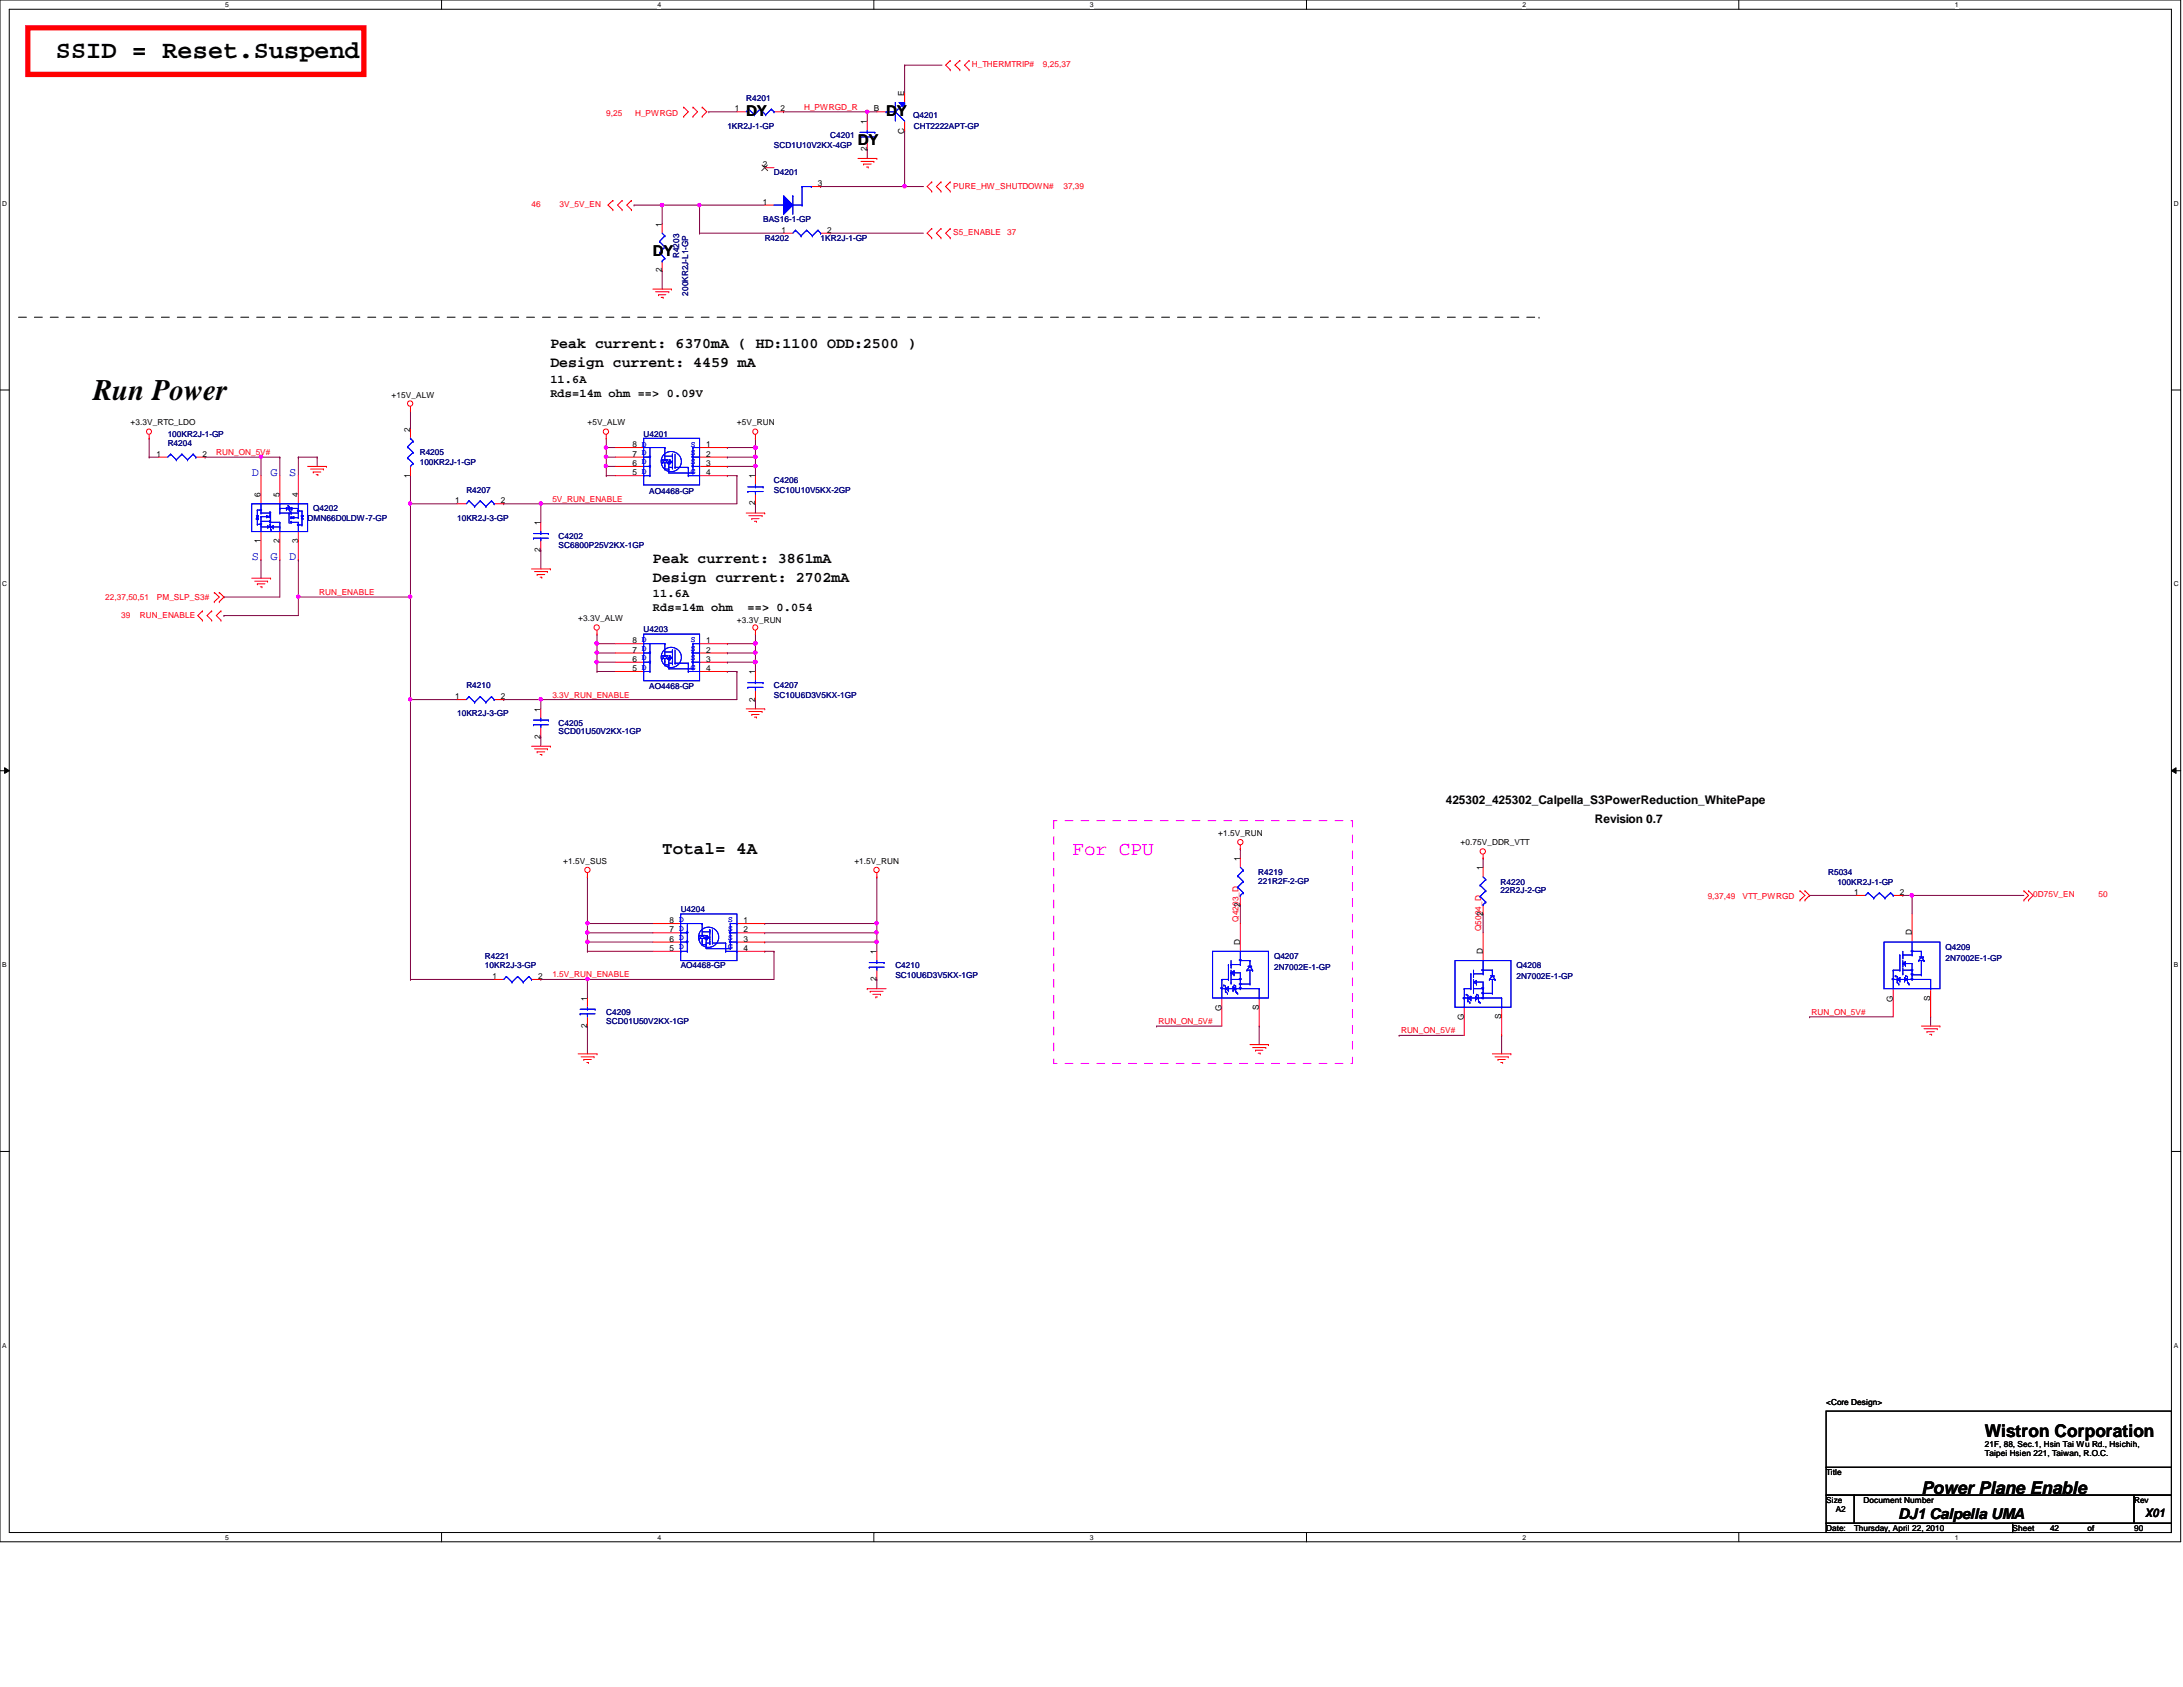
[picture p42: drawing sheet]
<svg xmlns="http://www.w3.org/2000/svg" width="279mm" height="216mm" viewBox="0 0 279 216" stroke-linecap="round" stroke-linejoin="round" font-family="sans-serif">
<defs><g id="words">
<text font-size="3.8" x="11.9" y="51.2">Run Power</text>
<text font-size="3.2" x="7.2" y="7.5">SSID = Reset.Suspend</text>
<text font-size="2.5" fill="#f0f" x="137.3" y="109.4">For CPU</text>
<g font-size="2.2">
<text x="84.8" y="109.3">Total= 4A</text>
<text x="254" y="183.9">Wistron Corporation</text>
<text x="245.9" y="191.3">Power Plane Enable</text>
</g>
<g font-size="1.9">
<text x="95.5" y="14.9">DY</text>
<text x="113.4" y="14.9">DY</text>
<text x="109.8" y="18.5">DY</text>
<text x="83.6" y="32.8">DY</text>
<text x="70.4" y="46.9">Design current: 4459 mA</text>
<text x="70.4" y="44.6">Peak current: 6370mA ( HD:1100 ODD:2500 )</text>
<text x="83.6" y="74.4">Design current: 2702mA</text>
<text x="83.6" y="72.1">Peak current: 3861mA</text>
<text x="243" y="194.4">DJ1 Calpella UMA</text>
</g>
<g font-size="1.5">
<text x="70.4" y="49">11.6A</text>
<text x="70.4" y="50.8">Rds=14m ohm ==&gt; 0.09V</text>
<text x="83.6" y="76.5">11.6A</text>
<text x="83.6" y="78.2">Rds=14m ohm</text>
<text x="95.7" y="78.2">==&gt; 0.054</text>
<text x="185" y="102.9">425302_425302_Calpella_S3PowerReduction_WhitePape</text>
<text x="204.1" y="105.3">Revision 0.7</text>
<text x="274.6" y="194.2">X01</text>
</g>
<g font-size="1.5" fill="#00f">
<text x="32.2" y="60.9">D</text>
<text x="34.6" y="60.9">G</text>
<text x="37" y="60.9">S</text>
<text x="32.2" y="71.7">S</text>
<text x="34.6" y="71.7">G</text>
<text x="37" y="71.7">D</text>
<text x="158.3" y="123">.</text>
<text x="158.3" y="125.4">.</text>
<text x="189.3" y="124.2">.</text>
<text x="241.9" y="125.4">.</text>
<text x="244.3" y="121.8">.</text>
<text x="244.3" y="124.2">.</text>
<text x="244.3" y="124.8">.</text>
<text x="244.3" y="125.4">.</text>
<text x="155.9" y="126.6">.</text>
<text x="158.3" y="126">.</text>
<text x="158.3" y="126.6">.</text>
<text x="186.9" y="127.8">.</text>
<text x="189.3" y="126.6">.</text>
<text x="189.3" y="127.2">.</text>
<text x="189.3" y="127.8">.</text>
</g>
<g font-size="1.1" fill="#f00">
<text x="124.4" y="8.6">H_THERMTRIP#</text>
<text x="133.5" y="8.6">9,25,37</text>
<text x="77.6" y="14.8">9,25</text>
<text x="81.3" y="14.8">H_PWRGD</text>
<text x="102.9" y="14.1">H_PWRGD_R</text>
<text x="68" y="26.5">46</text>
<text x="71.6" y="26.5">3V_5V_EN</text>
<text x="122" y="24.1">PURE_HW_SHUTDOWN#</text>
<text x="136.1" y="24.1">37,39</text>
<text x="122" y="30.1">S5_ENABLE</text>
<text x="128.9" y="30.1">37</text>
<text x="27.7" y="58.3">RUN_ON_5V#</text>
<text x="70.7" y="64.2">5V_RUN_ENABLE</text>
<text x="13.5" y="76.8">22,37,50,51</text>
<text x="20.1" y="76.8">PM_SLP_S3#</text>
<text x="40.9" y="76.2">RUN_ENABLE</text>
<text x="15.5" y="79">39</text>
<text x="17.9" y="79">RUN_ENABLE</text>
<text x="70.7" y="89.3">3.3V_RUN_ENABLE</text>
<text x="158.5" y="117.9" transform="rotate(-90 158.5 117.9)">Q4203_D</text>
<text x="189.6" y="119.1" transform="rotate(-90 189.6 119.1)">Q5004_D</text>
<text x="218.6" y="115.1">9,37,49</text>
<text x="223" y="115.1">VTT_PWRGD</text>
<text x="260.2" y="114.9">0D75V_EN</text>
<text x="268.6" y="114.9">50</text>
<text x="70.7" y="125.1">1.5V_RUN_ENABLE</text>
<text x="148.3" y="131.1">RUN_ON_5V#</text>
<text x="231.9" y="129.9">RUN_ON_5V#</text>
<text x="179.3" y="132.2">RUN_ON_5V#</text>
</g>
<g font-size="1.1" fill="#000080">
<text x="93.1" y="16.5">1KR2J-1-GP</text>
<text x="95.5" y="12.9">R4201</text>
<text x="106.3" y="17.7">C4201</text>
<text x="116.9" y="15.1">Q4201</text>
<text x="117" y="16.5">CHT2222APT-GP</text>
<text x="99.1" y="22.4">D4201</text>
<text x="99.1" y="18.9">SCD1U10V2KX-4GP</text>
<text x="97.7" y="28.4">BAS16-1-GP</text>
<text x="86.9" y="33.1" transform="rotate(-90 86.9 33.1)">R4203</text>
<text x="97.9" y="30.8">R4202</text>
<text x="105" y="30.8">1KR2J-1-GP</text>
<text x="88.1" y="37.8" transform="rotate(-90 88.1 37.8)">200KR2J-L1-GP</text>
<text x="21.5" y="57.1">R4204</text>
<text x="21.5" y="55.9">100KR2J-1-GP</text>
<text x="53.7" y="58.3">R4205</text>
<text x="53.7" y="59.5">100KR2J-1-GP</text>
<text x="82.4" y="55.9">U4201</text>
<text x="40.1" y="65.4">Q4202</text>
<text x="59.7" y="63">R4207</text>
<text x="83.1" y="63.2">AO4468-GP</text>
<text x="99.1" y="61.8">C4206</text>
<text x="99.1" y="63">SC10U10V5KX-2GP</text>
<text x="39.4" y="66.6">DMN66D0LDW-7-GP</text>
<text x="58.5" y="66.6">10KR2J-3-GP</text>
<text x="71.5" y="69">C4202</text>
<text x="71.5" y="70.1">SC6800P25V2KX-1GP</text>
<text x="82.4" y="80.9">U4203</text>
<text x="59.7" y="88.1">R4210</text>
<text x="83.1" y="88.2">AO4468-GP</text>
<text x="99.1" y="88.1">C4207</text>
<text x="99.1" y="89.3">SC10U6D3V5KX-1GP</text>
<text x="58.5" y="91.7">10KR2J-3-GP</text>
<text x="71.5" y="92.9">C4205</text>
<text x="71.5" y="94">SCD01U50V2KX-1GP</text>
<text x="161" y="112">R4219</text>
<text x="161" y="113.1">221R2F-2-GP</text>
<text x="192.1" y="113.2">R4220</text>
<text x="234" y="112">R5034</text>
<text x="235.2" y="113.2">100KR2J-1-GP</text>
<text x="87.1" y="116.8">U4204</text>
<text x="192.1" y="114.3">22R2J-2-GP</text>
<text x="62.1" y="122.7">R4221</text>
<text x="62.1" y="123.9">10KR2J-3-GP</text>
<text x="87.1" y="123.9">AO4468-GP</text>
<text x="114.6" y="123.9">C4210</text>
<text x="114.6" y="125.1">SC10U6D3V5KX-1GP</text>
<text x="163.1" y="122.7">Q4207</text>
<text x="163.1" y="124.2">2N7002E-1-GP</text>
<text x="194.1" y="123.9">Q4208</text>
<text x="194.1" y="125.3">2N7002E-1-GP</text>
<text x="249" y="121.5">Q4209</text>
<text x="249" y="123">2N7002E-1-GP</text>
<text x="77.6" y="129.9">C4209</text>
<text x="77.6" y="131.1">SCD01U50V2KX-1GP</text>
</g>
<g font-size="1.1">
<text x="94.1" y="14.3">1</text>
<text x="99.9" y="14.3">2</text>
<text x="111" y="15.9" transform="rotate(-90 111 15.9)">1</text>
<text x="111.8" y="14.3">B</text>
<text x="115.7" y="17.1" transform="rotate(-90 115.7 17.1)">C</text>
<text x="115.7" y="12.3" transform="rotate(-90 115.7 12.3)">E</text>
<text x="97.6" y="21.4">2</text>
<text x="104.7" y="23.8">3</text>
<text x="111" y="19.3" transform="rotate(-90 111 19.3)">2</text>
<text x="84.7" y="29" transform="rotate(-90 84.7 29)">1</text>
<text x="97.6" y="26.2">1</text>
<text x="100" y="29.8">1</text>
<text x="105.9" y="29.8">2</text>
<text x="84.7" y="34.8" transform="rotate(-90 84.7 34.8)">2</text>
<text x="50.1" y="50.9">+15V_ALW</text>
<text x="16.7" y="54.4">+3.3V_RTC_LDO</text>
<text x="20" y="58.5">1</text>
<text x="25.9" y="58.5">2</text>
<text x="52.5" y="55.2" transform="rotate(-90 52.5 55.2)">2</text>
<text x="75.2" y="54.4">+5V_ALW</text>
<text x="80.9" y="59.6">6 D</text>
<text x="80.9" y="58.5">7 D</text>
<text x="80.9" y="57.2">8 D</text>
<text x="90.4" y="57.2">1</text>
<text x="90.4" y="58.5">2</text>
<text x="90.4" y="59.6">3</text>
<text x="94.3" y="54.4">+5V_RUN</text>
<text x="33.4" y="63.6" transform="rotate(-90 33.4 63.6)">6</text>
<text x="35.8" y="63.6" transform="rotate(-90 35.8 63.6)">5</text>
<text x="38.1" y="63.6" transform="rotate(-90 38.1 63.6)">4</text>
<text x="52.5" y="61.1" transform="rotate(-90 52.5 61.1)">1</text>
<text x="58.3" y="64.4">1</text>
<text x="64.1" y="64.4">2</text>
<text x="80.9" y="60.8">5 D</text>
<text x="90.4" y="60.8">4</text>
<text x="96.6" y="64.7" transform="rotate(-90 96.6 64.7)">2</text>
<text x="96.6" y="61.2" transform="rotate(-90 96.6 61.2)">1</text>
<text x="33.4" y="69.5" transform="rotate(-90 33.4 69.5)">1</text>
<text x="35.8" y="69.5" transform="rotate(-90 35.8 69.5)">2</text>
<text x="38.1" y="69.5" transform="rotate(-90 38.1 69.5)">3</text>
<text x="69.2" y="70.7" transform="rotate(-90 69.2 70.7)">2</text>
<text x="69.2" y="67.2" transform="rotate(-90 69.2 67.2)">1</text>
<text x="74" y="79.5">+3.3V_ALW</text>
<text x="80.9" y="83.5">7 D</text>
<text x="80.9" y="82.3">8 D</text>
<text x="90.4" y="82.3">1</text>
<text x="90.4" y="83.5">2</text>
<text x="94.3" y="79.8">+3.3V_RUN</text>
<text x="58.3" y="89.5">1</text>
<text x="64.1" y="89.5">2</text>
<text x="80.9" y="85.9">5 D</text>
<text x="80.9" y="84.7">6 D</text>
<text x="90.4" y="84.7">3</text>
<text x="90.4" y="85.9">4</text>
<text x="96.6" y="89.8" transform="rotate(-90 96.6 89.8)">2</text>
<text x="96.6" y="86.3" transform="rotate(-90 96.6 86.3)">1</text>
<text x="69.2" y="94.5" transform="rotate(-90 69.2 94.5)">2</text>
<text x="69.2" y="91.1" transform="rotate(-90 69.2 91.1)">1</text>
<text x="155.9" y="107">+1.5V_RUN</text>
<text x="72.1" y="110.6">+1.5V_SUS</text>
<text x="109.3" y="110.6">+1.5V_RUN</text>
<text x="158.7" y="110.2" transform="rotate(-90 158.7 110.2)">1</text>
<text x="186.9" y="108.2">+0.75V_DDR_VTT</text>
<text x="189.8" y="111.4" transform="rotate(-90 189.8 111.4)">1</text>
<text x="85.7" y="119.3">7 D</text>
<text x="85.7" y="118.2">8 D</text>
<text x="95.2" y="118.2">1</text>
<text x="95.2" y="119.3">2</text>
<text x="158.7" y="116" transform="rotate(-90 158.7 116)">2</text>
<text x="189.8" y="117.2" transform="rotate(-90 189.8 117.2)">2</text>
<text x="237.3" y="114.6">1</text>
<text x="243.2" y="114.6">2</text>
<text x="244.7" y="119.7" transform="rotate(-90 244.7 119.7)">D</text>
<text x="63" y="125.3">1</text>
<text x="68.9" y="125.3">2</text>
<text x="85.7" y="121.7">5 D</text>
<text x="85.7" y="120.5">6 D</text>
<text x="95.2" y="120.5">3</text>
<text x="95.2" y="121.7">4</text>
<text x="112.2" y="125.6" transform="rotate(-90 112.2 125.6)">2</text>
<text x="112.2" y="122.1" transform="rotate(-90 112.2 122.1)">1</text>
<text x="158.7" y="120.9" transform="rotate(-90 158.7 120.9)">D</text>
<text x="189.8" y="122.1" transform="rotate(-90 189.8 122.1)">D</text>
<text x="75.1" y="131.6" transform="rotate(-90 75.1 131.6)">2</text>
<text x="75.1" y="128.1" transform="rotate(-90 75.1 128.1)">1</text>
<text x="156.3" y="129.4" transform="rotate(-90 156.3 129.4)">G</text>
<text x="161.1" y="129.3" transform="rotate(-90 161.1 129.3)">S</text>
<text x="187.4" y="130.6" transform="rotate(-90 187.4 130.6)">G</text>
<text x="192.2" y="130.5" transform="rotate(-90 192.2 130.5)">S</text>
<text x="242.3" y="128.2" transform="rotate(-90 242.3 128.2)">G</text>
<text x="247.1" y="128.1" transform="rotate(-90 247.1 128.1)">S</text>
<text x="233.7" y="179.8">&lt;Core Design&gt;</text>
<text x="254" y="185.2">21F, 88, Sec.1, Hsin Tai Wu Rd., Hsichih,</text>
<text x="233.7" y="188.8">Title</text>
<text x="254" y="186.4">Taipei Hsien 221, Taiwan, R.O.C.</text>
<text x="233.7" y="192.3">Size</text>
<text x="233.7" y="195.9">Date:</text>
<text x="234.9" y="193.5">A2</text>
<text x="237.3" y="195.9">Thursday, April 22, 2010</text>
<text x="238.5" y="192.3">Document Number</text>
<text x="257.6" y="195.9">Sheet</text>
<text x="262.4" y="195.9">42</text>
<text x="267.2" y="195.9">of</text>
<text x="273.1" y="195.9">90</text>
<text x="273.1" y="192.3">Rev</text>
</g>
<g font-size="1.1" fill="#00f">
<text x="82.1" y="59.4">D</text>
<text x="82.1" y="58.2">D</text>
<text x="82.1" y="57.1">D</text>
<text x="88.4" y="57.1">S</text>
<text x="88.4" y="58.2">S</text>
<text x="88.4" y="59.4">S</text>
<text x="82.1" y="60.6">D</text>
<text x="88.4" y="60.6">G</text>
<text x="82.1" y="83.3">D</text>
<text x="82.1" y="82.2">D</text>
<text x="88.4" y="82.2">S</text>
<text x="88.4" y="83.3">S</text>
<text x="82.1" y="85.7">D</text>
<text x="82.1" y="84.5">D</text>
<text x="88.4" y="84.5">S</text>
<text x="88.4" y="85.7">G</text>
<text x="86.9" y="119.1">D</text>
<text x="86.9" y="118">D</text>
<text x="93.2" y="118">S</text>
<text x="93.2" y="119.1">S</text>
<text x="86.9" y="121.5">D</text>
<text x="86.9" y="120.3">D</text>
<text x="93.2" y="120.3">S</text>
<text x="93.2" y="121.5">G</text>
</g>
<g font-size=".9">
<text x="28.8" y=".9">5</text>
<text x="84.2" y=".9">4</text>
<text x="139.5" y=".9">3</text>
<text x="194.9" y=".9">2</text>
<text x="250.2" y=".9">1</text>
<text x=".3" y="26.3">D</text>
<text x="278.2" y="26.3">D</text>
<text x=".3" y="75.1">C</text>
<text x="278.2" y="75.1">C</text>
<text x=".3" y="123.8">B</text>
<text x="278.2" y="123.8">B</text>
<text x=".3" y="172.5">A</text>
<text x="278.2" y="172.5">A</text>
<text x="28.8" y="197.1">5</text>
<text x="84.2" y="197.1">4</text>
<text x="139.5" y="197.1">3</text>
<text x="194.9" y="197.1">2</text>
<text x="250.2" y="197.1">1</text>
</g>
</g></defs>
<path d="M0 0h279.1v197.3h-279.1zM1.2 1.2h276.7v194.9h-276.7z" fill="none" stroke="#000" stroke-width=".13"/>
<g fill="#fff">
<path d="M28.8 .1h.5v1h-.5z"/>
<path d="M28.8 196.3h.5v.9h-.5z"/>
</g>
<path d="M56.5 0v1.2M56.5 196.1v1.2" fill="none" stroke="#000" stroke-width=".13"/>
<g fill="#fff">
<path d="M84.2 .1h.4v1h-.4z"/>
<path d="M84.2 196.3h.4v.9h-.4z"/>
</g>
<path d="M111.8 0v1.2M111.8 196.1v1.2" fill="none" stroke="#000" stroke-width=".13"/>
<g fill="#fff">
<path d="M139.5 .1h.5v1h-.5z"/>
<path d="M139.5 196.3h.5v.9h-.5z"/>
</g>
<path d="M167.2 0v1.2M167.2 196.1v1.2" fill="none" stroke="#000" stroke-width=".13"/>
<g fill="#fff">
<path d="M194.9 .1h.4v1h-.4z"/>
<path d="M194.9 196.3h.4v.9h-.4z"/>
</g>
<path d="M222.5 0v1.2M222.5 196.1v1.2" fill="none" stroke="#000" stroke-width=".13"/>
<g fill="#fff">
<path d="M250.2 .1h.5v1h-.5z"/>
<path d="M250.2 196.3h.5v.9h-.5z"/>
<path d="M.3 25.5h.6v1h-.6z"/>
<path d="M278.2 25.5h.6v1h-.6z"/>
<path d="M.3 74.3h.6v.9h-.6z"/>
<path d="M278.2 74.3h.6v.9h-.6z"/>
</g>
<path d="M0 49.9h1.2M277.9 49.9h1.2" fill="none" stroke="#000" stroke-width=".13"/>
<g fill="#fff">
<path d="M.3 123h.5v1h-.5z"/>
<path d="M278.2 123h.6v1h-.6z"/>
</g>
<path d="M0 98.6h1.2M.6 98.3l.6 .3-.6 .4zM277.9 98.6l.6-.3v.7zM277.9 98.6h1.2" fill="none" stroke="#000" stroke-width=".13"/>
<path d="M.6 98.3l.6 .3-.6 .4zM277.9 98.6l.6-.3v.7z" fill="#000"/>
<g fill="#fff">
<path d="M.3 171.7h.5v1h-.5z"/>
<path d="M278.2 171.7h.6v1h-.6z"/>
</g>
<path d="M0 147.4h1.2M277.9 147.4h1.2" fill="none" stroke="#000" stroke-width=".13"/>
<path d="M115.8 16.7h.1M115.8 16.7v7.2M89.5 29.8h.1M89.5 26.2h.1M89.5 29.8h10.8M89.5 26.2h8.4M105 23.9h.1M105 23.9h13.2M106.3 29.8h.1M106.3 29.8h11.9M115.8 23.9h.1" fill="none" stroke="#800040" stroke-width=".13"/>
<path d="M115.6 23.7h.3l.1 .1-.1 .2h-.1h-.2z" fill-rule="evenodd" fill="#f0f"/>
<path d="M115.6 23.7h.3l.1 .1-.1 .2h-.1h-.2z" fill="none" stroke="#f0f" stroke-width=".13"/>
<path d="M115.8 8.3h.1M115.8 8.3h4.8M89.5 26.2h.1M89.5 26.2v3.6" fill="none" stroke="#800040" stroke-width=".13"/>
<path d="M89.3 26.1h.3l.1 .1-.1 .2-.1 .1-.2-.1z" fill-rule="evenodd" fill="#f0f"/>
<path d="M89.3 26.1h.3l.1 .1-.1 .2-.1 .1-.2-.1z" fill="none" stroke="#f0f" stroke-width=".13"/>
<path d="M90.7 14.3h.1M90.7 14.3h3.6M111 14.3h.1M111 14.3h1.2M111 14.3v1.2" fill="none" stroke="#800040" stroke-width=".13"/>
<path d="M110.8 14.2h.3l.1 .1-.1 .1-.1 .1-.2-.1z" fill-rule="evenodd" fill="#f0f"/>
<path d="M110.8 14.2h.3l.1 .1-.1 .1-.1 .1-.2-.1z" fill="none" stroke="#f0f" stroke-width=".13"/>
<path d="M100.3 14.3h.1M100.3 14.3h10.7M111 19.1h.1M111 19.1v1.2M84.8 26.2h.1M84.8 26.2h4.7" fill="none" stroke="#800040" stroke-width=".13"/>
<path d="M84.6 26.1h.3l.1 .1-.1 .2-.2 .1-.1-.1z" fill-rule="evenodd" fill="#f0f"/>
<path d="M84.6 26.1h.3l.1 .1-.1 .2-.2 .1-.1-.1z" fill="none" stroke="#f0f" stroke-width=".13"/>
<path d="M115.8 8.3h.1M115.8 8.3v3.6M81.2 26.2h.1M81.2 26.2h3.6M84.8 26.2h.1M84.8 34.6h.1M84.8 26.2v2.5M84.8 34.6v2.4M96.7 57.3h.1M96.7 57.3v1.2" fill="none" stroke="#800040" stroke-width=".13"/>
<path d="M96.5 57.1h.3l.1 .2-.1 .1-.2 .1-.1-.1z" fill-rule="evenodd" fill="#f0f"/>
<path d="M96.5 57.1h.3l.1 .2-.1 .1-.2 .1-.1-.1z" fill="none" stroke="#f0f" stroke-width=".13"/>
<path d="M93.1 57.3h.1M93.1 57.3h3.6" fill="none" stroke="#800040" stroke-width=".13"/>
<path d="M96.5 57.1h.3l.1 .2-.1 .1-.2 .1-.1-.1z" fill-rule="evenodd" fill="#f0f"/>
<path d="M96.5 57.1h.3l.1 .2-.1 .1-.2 .1-.1-.1z" fill="none" stroke="#f0f" stroke-width=".13"/>
<path d="M77.6 58.5h.1M77.6 58.5v1.2M93.1 59.7h.1M93.1 59.7h3.6M77.6 60.9h.1M77.6 60.9h1.2" fill="none" stroke="#800040" stroke-width=".13"/>
<path d="M96.5 59.5h.3l.1 .1-.1 .2-.2 .1-.1-.1z" fill-rule="evenodd" fill="#f0f"/>
<path d="M96.5 59.5h.3l.1 .1-.1 .2-.2 .1-.1-.1z" fill="none" stroke="#f0f" stroke-width=".13"/>
<path d="M77.6 57.3h.1M77.6 59.7h.1M77.6 57.3h1.2M77.6 59.7h1.2" fill="none" stroke="#800040" stroke-width=".13"/>
<path d="M77.4 59.5h.3l.1 .1-.1 .2-.1 .1-.2-.1z" fill-rule="evenodd" fill="#f0f"/>
<path d="M77.4 59.5h.3l.1 .1-.1 .2-.1 .1-.2-.1z" fill="none" stroke="#f0f" stroke-width=".13"/>
<path d="M77.6 59.7h.1M77.6 58.5h.1M77.6 56.1h.1M77.6 57.3h.1M77.6 56.1v2.4M77.6 59.7v1.2M77.6 58.5h1.2M93.1 58.5h.1M93.1 58.5h3.6" fill="none" stroke="#800040" stroke-width=".13"/>
<path d="M77.4 58.3h.3l.1 .2-.1 .1-.1 .1-.2-.1z" fill-rule="evenodd" fill="#f0f"/>
<path d="M77.4 58.3h.3l.1 .2-.1 .1-.1 .1-.2-.1z" fill="none" stroke="#f0f" stroke-width=".13"/>
<path d="M77.4 57.1h.3l.1 .2-.1 .1-.1 .1-.2-.1z" fill-rule="evenodd" fill="#f0f"/>
<path d="M77.4 57.1h.3l.1 .2-.1 .1-.1 .1-.2-.1z" fill="none" stroke="#f0f" stroke-width=".13"/>
<path d="M52.5 64.5h.1M52.5 64.5h6M69.2 64.5h.1M69.2 70.4h.1M69.2 64.5v2.3M69.2 70.4v2.4M93.1 60.9h.1M93.1 60.9h1.2M94.3 60.9h.1M94.3 60.9v3.6h-25.1" fill="none" stroke="#800040" stroke-width=".13"/>
<path d="M69.1 64.3h.3v.1v.2h-.2h-.1z" fill-rule="evenodd" fill="#f0f"/>
<path d="M69.1 64.3h.3v.1v.2h-.2h-.1z" fill="none" stroke="#f0f" stroke-width=".13"/>
<path d="M64.5 64.5h.1M64.5 64.5h4.7M76.4 82.4h.1M76.4 82.4h2.4" fill="none" stroke="#800040" stroke-width=".13"/>
<path d="M76.2 82.2h.3l.1 .1-.1 .2h-.1h-.2z" fill-rule="evenodd" fill="#f0f"/>
<path d="M76.2 82.2h.3l.1 .1-.1 .2h-.1h-.2z" fill="none" stroke="#f0f" stroke-width=".13"/>
<path d="M76.4 81.2h.1M76.4 83.6h.1M76.4 84.8h.1M76.4 81.2v1.2M76.4 83.6v1.2M76.4 83.6h2.4M76.4 84.8h2.4" fill="none" stroke="#800040" stroke-width=".13"/>
<path d="M76.2 84.6h.3l.1 .1-.1 .2-.1 .1-.2-.1z" fill-rule="evenodd" fill="#f0f"/>
<path d="M76.2 84.6h.3l.1 .1-.1 .2-.1 .1-.2-.1z" fill="none" stroke="#f0f" stroke-width=".13"/>
<path d="M76.2 83.4h.3l.1 .1-.1 .2h-.1h-.2z" fill-rule="evenodd" fill="#f0f"/>
<path d="M76.2 83.4h.3l.1 .1-.1 .2h-.1h-.2z" fill="none" stroke="#f0f" stroke-width=".13"/>
<path d="M96.7 81.2h.1M96.7 83.6h.1M96.7 81.2v1.2M96.7 83.6v1.2" fill="none" stroke="#800040" stroke-width=".13"/>
<path d="M96.5 83.4h.3l.1 .1-.1 .2h-.2h-.1z" fill-rule="evenodd" fill="#f0f"/>
<path d="M96.5 83.4h.3l.1 .1-.1 .2h-.2h-.1z" fill="none" stroke="#f0f" stroke-width=".13"/>
<path d="M93.1 83.6h.1M93.1 84.8h.1M93.1 83.6h3.6M93.1 84.8h3.6" fill="none" stroke="#800040" stroke-width=".13"/>
<path d="M96.5 84.6h.3l.1 .1-.1 .2-.2 .1-.1-.1z" fill-rule="evenodd" fill="#f0f"/>
<path d="M96.5 84.6h.3l.1 .1-.1 .2-.2 .1-.1-.1z" fill="none" stroke="#f0f" stroke-width=".13"/>
<path d="M93.1 82.4h.1M93.1 82.4h3.6" fill="none" stroke="#800040" stroke-width=".13"/>
<path d="M96.5 82.2h.3l.1 .1-.1 .2h-.2h-.1z" fill-rule="evenodd" fill="#f0f"/>
<path d="M96.5 82.2h.3l.1 .1-.1 .2h-.2h-.1z" fill="none" stroke="#f0f" stroke-width=".13"/>
<path d="M64.5 89.5h.1M64.5 89.5h4.7M69.2 94.3h.1M69.2 89.5h.1M69.2 89.5v1.2M69.2 94.3v1.2" fill="none" stroke="#800040" stroke-width=".13"/>
<path d="M69.1 89.3h.3v.2v.1l-.2 .1-.1-.1z" fill-rule="evenodd" fill="#f0f"/>
<path d="M69.1 89.3h.3v.2v.1l-.2 .1-.1-.1z" fill="none" stroke="#f0f" stroke-width=".13"/>
<g fill="none" stroke="#800040" stroke-width=".13">
<path d="M52.5 52.5h.1M52.5 52.5v2.4M96.7 56.1h.1M96.7 56.1v1.2M69.2 89.5h.1M76.4 85.9h.1M76.4 84.8h.1M76.4 82.4h.1M76.4 85.9h2.4M76.4 82.4v1.2M76.4 84.8v1.1M93.1 85.9h.1"/>
<path d="M93.1 85.9h1.2M94.3 85.9h.1M94.3 85.9v3.6h-25.1"/>
</g>
<path d="M76.2 82.2h.3l.1 .1-.1 .2h-.1h-.2z" fill-rule="evenodd" fill="#f0f"/>
<path d="M76.2 82.2h.3l.1 .1-.1 .2h-.1h-.2z" fill="none" stroke="#f0f" stroke-width=".13"/>
<path d="M96.7 58.5h.1M96.7 58.5v1.2" fill="none" stroke="#800040" stroke-width=".13"/>
<path d="M96.5 58.3h.3l.1 .2-.1 .1-.2 .1-.1-.1z" fill-rule="evenodd" fill="#f0f"/>
<path d="M96.5 58.3h.3l.1 .2-.1 .1-.2 .1-.1-.1z" fill="none" stroke="#f0f" stroke-width=".13"/>
<path d="M33.4 58.5h.1M33.4 58.5v2.4M33.4 58.5h2.4M38.2 58.5h.1M38.2 58.5h2.4M40.6 58.5h.1M40.6 58.5v1.2M28.7 78.8h.1M38.2 76.4h.1M38.2 76.4v2.4h-9.5M52.5 60.9h.1M52.5 60.9v3.6" fill="none" stroke="#800040" stroke-width=".13"/>
<path d="M33.2 58.3h.3l.1 .2-.1 .1-.1 .1-.2-.1z" fill-rule="evenodd" fill="#f0f"/>
<path d="M33.2 58.3h.3l.1 .2-.1 .1-.1 .1-.2-.1z" fill="none" stroke="#f0f" stroke-width=".13"/>
<g fill="none" stroke="#800040" stroke-width=".13">
<path d="M19.1 56.1h.1M19.1 58.5h.1M19.1 58.5h1.2M19.1 56.1v2.4M26.2 58.5h.1M26.2 58.5h7.2M35.8 58.5h.1M35.8 58.5v2.4M38.2 58.5h.1M38.2 58.5v2.4M28.7 76.4h.1M33.4 71.6h.1"/>
<path d="M33.4 71.6v2.4M35.8 71.6h.1M35.8 71.6v4.8h-7.1M38.2 71.6h.1M38.2 76.4h.1M38.2 76.4h14.3M38.2 71.6v4.8"/>
</g>
<path d="M38 76.2h.3l.1 .2-.1 .1-.1 .1-.2-.1z" fill-rule="evenodd" fill="#f0f"/>
<path d="M38 76.2h.3l.1 .2-.1 .1-.1 .1-.2-.1z" fill="none" stroke="#f0f" stroke-width=".13"/>
<path d="M52.5 64.5h.1M52.5 64.5v11.9" fill="none" stroke="#800040" stroke-width=".13"/>
<path d="M52.3 76.2h.3l.1 .2-.1 .1-.1 .1-.2-.1z" fill-rule="evenodd" fill="#f0f"/>
<path d="M52.3 76.2h.3l.1 .2-.1 .1-.1 .1-.2-.1z" fill="none" stroke="#f0f" stroke-width=".13"/>
<path d="M52.3 64.3h.3l.1 .1-.1 .2h-.1h-.2z" fill-rule="evenodd" fill="#f0f"/>
<path d="M52.3 64.3h.3l.1 .1-.1 .2h-.1h-.2z" fill="none" stroke="#f0f" stroke-width=".13"/>
<path d="M52.5 76.4h.1M52.5 76.4v13.1M52.5 89.5h.1M52.5 89.5h6M96.7 82.4h.1M96.7 82.4v1.2" fill="none" stroke="#800040" stroke-width=".13"/>
<path d="M96.5 82.2h.3l.1 .1-.1 .2h-.2h-.1z" fill-rule="evenodd" fill="#f0f"/>
<path d="M96.5 82.2h.3l.1 .1-.1 .2h-.2h-.1z" fill="none" stroke="#f0f" stroke-width=".13"/>
<g fill="none" stroke="#800040" stroke-width=".13">
<path d="M96.7 59.7h.1M96.7 59.7v1.2M96.7 64.5h.1M96.7 64.5v1.2M96.7 84.8h.1M96.7 89.5h.1M96.7 84.8v1.1M96.7 89.5v1.2M75.2 119.4h.1M75.2 118.2h.1M75.2 119.4h8.4M75.2 118.2v1.2"/>
<path d="M97.9 120.6h.1M97.9 120.6h14.3M112.2 120.6h.1M112.2 120.6v1.2"/>
</g>
<path d="M112 120.4h.3l.1 .1-.1 .2-.1 .1-.2-.1z" fill-rule="evenodd" fill="#f0f"/>
<path d="M112 120.4h.3l.1 .1-.1 .2-.1 .1-.2-.1z" fill="none" stroke="#f0f" stroke-width=".13"/>
<path d="M75.2 125.3h.1M97.9 121.8h.1M97.9 121.8h1.2M99.1 121.8h.1M99.1 121.8v3.5h-23.9" fill="none" stroke="#800040" stroke-width=".13"/>
<path d="M75 125.2h.3l.1 .1-.1 .1-.1 .1-.2-.1z" fill-rule="evenodd" fill="#f0f"/>
<path d="M75 125.2h.3l.1 .1-.1 .1-.1 .1-.2-.1z" fill="none" stroke="#f0f" stroke-width=".13"/>
<path d="M75.2 118.2h.1M75.2 118.2h8.4" fill="none" stroke="#800040" stroke-width=".13"/>
<path d="M75 118h.3l.1 .2-.1 .1-.1 .1-.2-.1z" fill-rule="evenodd" fill="#f0f"/>
<path d="M75 118h.3l.1 .2-.1 .1-.1 .1-.2-.1z" fill="none" stroke="#f0f" stroke-width=".13"/>
<path d="M97.9 119.4h.1M97.9 119.4h14.3M112.2 119.4h.1M112.2 119.4v1.2M75.2 125.3h.1M75.2 131.3h.1M75.2 125.3v2.4M75.2 131.3v3.6" fill="none" stroke="#800040" stroke-width=".13"/>
<path d="M112 119.2h.3l.1 .1-.1 .2h-.1h-.2z" fill-rule="evenodd" fill="#f0f"/>
<path d="M112 119.2h.3l.1 .1-.1 .2h-.1h-.2z" fill="none" stroke="#f0f" stroke-width=".13"/>
<g fill="none" stroke="#800040" stroke-width=".13">
<path d="M97.9 118.2h.1M97.9 118.2h14.3M52.5 125.3h.1M52.5 125.3h10.7M69.2 125.3h.1M69.2 125.3h6M75.2 120.6h.1M75.2 121.8h.1M75.2 120.6v1.2M75.2 121.8h8.4M75.2 120.6h8.4M112.2 125.3h.1"/>
<path d="M112.2 125.3v1.2"/>
</g>
<path d="M75 120.4h.3l.1 .1-.1 .2-.1 .1-.2-.1z" fill-rule="evenodd" fill="#f0f"/>
<path d="M75 120.4h.3l.1 .1-.1 .2-.1 .1-.2-.1z" fill="none" stroke="#f0f" stroke-width=".13"/>
<path d="M75.2 119.4h.1M75.2 119.4v1.2" fill="none" stroke="#800040" stroke-width=".13"/>
<path d="M75 119.2h.3l.1 .1-.1 .2h-.1h-.2z" fill-rule="evenodd" fill="#f0f"/>
<path d="M75 119.2h.3l.1 .1-.1 .2h-.1h-.2z" fill="none" stroke="#f0f" stroke-width=".13"/>
<g fill="none" stroke="#800040" stroke-width=".13">
<path d="M158.7 115.8h.1M158.7 108.6h.1M158.7 108.6v1.2M158.7 115.8v2.4M189.8 117h.1M189.8 109.8h.1M189.8 109.8v1.2M189.8 117v2.4M231.6 114.6h.1M231.6 114.6h6M243.5 114.6h.1M243.5 114.6h1.2"/>
<path d="M244.7 114.6h.1M244.7 114.6v2.4"/>
</g>
<path d="M244.5 114.4h.3l.1 .2-.1 .1-.1 .1-.2-.1z" fill-rule="evenodd" fill="#f0f"/>
<path d="M244.5 114.4h.3l.1 .2-.1 .1-.1 .1-.2-.1z" fill="none" stroke="#f0f" stroke-width=".13"/>
<g fill="none" stroke="#800040" stroke-width=".13">
<path d="M52.5 89.5h.1M52.5 89.5v35.8M244.7 114.6h.1M244.7 114.6h14.3M148 131.3h.1M148 131.3h8.4M161.2 131.3h.1M161.2 131.3v2.4M179.1 132.5h.1M179.1 132.5h8.3M192.2 132.5h.1M192.2 132.5v2.4"/>
<path d="M231.6 130.1h.1M231.6 130.1h10.7M247.1 130.1h.1M247.1 130.1v1.2"/>
</g>
<path d="M52.3 89.3h.3l.1 .2-.1 .1-.1 .1-.2-.1z" fill-rule="evenodd" fill="#f0f"/>
<path d="M52.3 89.3h.3l.1 .2-.1 .1-.1 .1-.2-.1z" fill="none" stroke="#f0f" stroke-width=".13"/>
<path d="M75.2 112.2h.1M75.2 112.2v6M112.2 112.2h.1M112.2 118.2h.1M112.2 112.2v7.2" fill="none" stroke="#800040" stroke-width=".13"/>
<path d="M112 118h.3l.1 .2-.1 .1-.1 .1-.2-.1z" fill-rule="evenodd" fill="#f0f"/>
<path d="M112 118h.3l.1 .2-.1 .1-.1 .1-.2-.1z" fill="none" stroke="#f0f" stroke-width=".13"/>
<g fill="none" stroke="#f00" stroke-width=".13">
<path d="M87.5 14.9h.1M87.5 13.7h.1M87.5 13.7l.6 .6-.6 .6M88.7 13.7h.1M88.7 14.9h.1M88.7 13.7l.6 .6-.6 .6M89.9 14.9h.1M89.9 13.7h.1M89.9 13.7l.6 .6-.6 .6M112.2 14.3h1.2M115.8 11.9v1.2M115.8 15.5v1.2"/>
<path d="M121.6 8.9h.1M121.6 7.7h.1M121.6 7.7l-.6 .6 .6 .6M122.9 7.7h.1M122.9 8.9h.1M122.9 7.7l-.7 .6 .7 .6M124 8.9h.1M124 7.7h.1M124 7.7l-.6 .6 .6 .6M78.4 26.8h.1M78.4 25.7h.1M78.4 25.7l-.6 .5 .6 .6"/>
<path d="M79.6 25.7h.1M79.6 26.8h.1M79.6 25.7l-.6 .5 .6 .6M80.8 26.8h.1M80.8 25.7h.1M80.8 25.7l-.6 .5 .6 .6M83.6 37h2.3M83.9 37.3h1.7M84.3 37.7h.1M84.3 37.7h.9M84.6 38.1h.3M84.9 38.1h.1"/>
<path d="M85.6 37.3h.1M85.9 37h.1M109.8 20.3h2.4M110.2 20.7h1.6M110.5 21h.1M110.5 21h1M110.9 21.4h.2M111.1 21.4h.1M111.8 20.7h.1M112.2 20.3h.1M119.3 30.4h.1M119.3 29.3h.1"/>
<path d="M119.3 24.5h.1M119.3 23.3h.1M119.3 29.3l-.6 .5 .6 .6M119.3 23.3l-.6 .6 .6 .6M120.4 29.3h.1M120.4 30.4h.1M120.4 23.3h.1M120.4 24.5h.1M120.4 29.3l-.6 .5 .6 .6M120.4 23.3l-.6 .6 .6 .6M121.6 30.4h.1M121.6 29.3h.1"/>
<path d="M121.6 24.5h.1M121.6 23.3h.1M121.6 29.3l-.6 .5 .6 .6M121.6 23.3l-.6 .6 .6 .6M19.1 56.1h.1M19.1 55.6v.5M39.4 59.7h2.4M41.8 59.7h.1M52.5 52.5h.1M52.5 52v.5M77.6 56.1h.1M77.6 55.6v.5"/>
<path d="M96.7 56.1h.1M96.7 55.6v.5M25.9 79.4h.1M25.9 78.2h.1M25.9 78.2l-.6 .6 .6 .6M27.1 78.2h.1M27.1 79.4h.1M27.1 78.2l-.6 .6 .6 .6M27.4 77h.1M27.4 75.8h.1M27.4 75.8l.7 .6-.7 .6M28.1 75.8h.1"/>
<path d="M28.1 77h.1M28.1 75.8l.6 .6-.6 .6M28.3 79.4h.1M28.3 78.2h.1M28.3 78.2l-.6 .6 .6 .6M32.2 74h2.4M32.6 74.4h1.6M32.9 74.7h.1M32.9 74.7h1M33.3 75.1h.2M33.5 75.1h.1M34.2 74.4h.1"/>
<path d="M34.6 74h.1M39.8 60h1.6M40.1 60.4h.1M40.1 60.4h1M40.5 60.7h.2M40.7 60.7h.1M41.4 60h.1M68 72.8h2.4M68.4 73.2h1.7M68.7 73.5h.1M68.7 73.5h1M69.1 73.9h.2"/>
<path d="M69.3 73.9h.1M70.1 73.2h.1M70.4 72.8h.1M95.5 65.7h2.4M95.8 66h1.7M96.2 66.4h.1M96.2 66.4h1M96.6 66.7h.2M96.8 66.7h.1M97.5 66h.1M97.9 65.7h.1M68 95.5h2.4"/>
<path d="M68.4 95.8h1.7M68.7 96.2h.1M68.7 96.2h1M69.1 96.6h.2M69.3 96.6h.1M70.1 95.8h.1M70.4 95.5h.1M76.4 81.2h.1M76.4 80.7v.5M95.5 90.7h2.4M95.8 91.1h1.7M96.2 91.4h.1"/>
<path d="M96.2 91.4h1M96.6 91.8h.2M96.7 81.2h.1M96.7 80.7v.5M96.8 91.8h.1M97.5 91.1h.1M97.9 90.7h.1M75.2 112.2h.1M75.2 111.7v.5M112.2 112.2h.1M112.2 111.7v.5M158.7 108.6h.1"/>
<path d="M158.7 108.2v.4M189.8 109.8h.1M189.8 109.3v.5M230.4 115.2h.1M230.4 114h.1M230.4 114l.6 .6-.6 .6M231 114h.1M231 115.2h.1M231 114l.6 .6-.6 .6M259 115.2h.1M259 114h.1M259 114l.6 .6-.6 .6"/>
<path d="M259.6 115.2h.1M259.6 114h.1M259.6 114l.6 .6-.6 .6M74 134.9h2.4M74.4 135.3h1.6M74.7 135.6h.1M74.7 135.6h1M75.1 136h.2M75.3 136h.1M76 135.3h.1M76.4 134.9h.1M111 126.5h.1"/>
<path d="M111 126.5h2.4M111.4 126.9h.1M111.4 126.9h1.6M111.7 127.3h1M112.1 127.6h.1M112.1 127.6h.2M112.7 127.3h.1M160 133.7h2.3M160.3 134.1h1.7M160.7 134.4h.1M160.7 134.4h.9M161 134.8h.3"/>
<path d="M161.3 134.8h.1M162 134.1h.1M162.3 133.7h.1M191 134.9h2.4M191.3 135.3h1.7M191.7 135.6h.1M191.7 135.6h1M192.1 136h.2M192.3 136h.1M193 135.3h.1M193.4 134.9h.1M245.9 131.3h2.4"/>
<path d="M246.3 131.7h1.6M246.6 132h.1M246.6 132h1M247 132.4h.2M247.2 132.4h.1M247.9 131.7h.1M248.3 131.3h.1"/>
<circle cx="19.1" cy="55.2" r=".33"/>
<circle cx="52.5" cy="51.6" r=".34"/>
<circle cx="77.6" cy="55.2" r=".34"/>
<circle cx="96.7" cy="55.2" r=".33"/>
<circle cx="76.4" cy="80.3" r=".34"/>
<circle cx="96.7" cy="80.3" r=".33"/>
<circle cx="75.2" cy="111.3" r=".34"/>
<circle cx="112.2" cy="111.3" r=".34"/>
<circle cx="158.7" cy="107.8" r=".34"/>
<circle cx="189.8" cy="109" r=".34"/>
</g>
<path d="M233.7 180.6h44.2v7.2h-44.2zM233.7 187.8h44.2v3.5h-44.2zM233.7 191.3h3.6v3.6h-3.6zM233.7 194.9h23.9v1.2h-23.9zM237.3 191.3h35.8v3.6h-35.8zM257.6 194.9h20.3v1.2h-20.3zM273.1 191.3h4.8v3.6h-4.8z" fill="none" stroke="#000" stroke-width=".13"/>
<path d="M2.4 40.6h194.6M197 40.6h.1" fill="none" stroke="#000" stroke-width=".13" stroke-dasharray="1 1 1 1 1 1 1 1"/>
<path d="M3.6 3.6h43v5.9h-43z" fill="none" stroke="#f00" stroke-width=".68"/>
<path d="M134.9 105h38.2v31.1h-38.2z" fill="none" stroke="#f0f" stroke-width=".13" stroke-dasharray="1 1 1 1 1 1 1 1"/>
<path d="M115.1 13.1h.7v.7z" fill-rule="evenodd" fill="#00f"/>
<path d="M113.4 14.3h.1M113.4 14.3h1.2M114.6 14.3h.1M114.6 13.1h.1M114.6 14.3l1.2 1.2M114.6 13.1v2.4M115.1 13.1h.7v.7zM115.4 13.5h.1M115.4 13.5l-.8 .8" fill="none" stroke="#00f" stroke-width=".13"/>
<path d="M115.1 13.1h.7v.7z" fill-rule="evenodd" fill="#00f"/>
<path d="M113.4 14.3h.1M113.4 14.3h1.2M114.6 14.3h.1M114.6 13.1h.1M114.6 14.3l1.2 1.2M114.6 13.1v2.4M115.1 13.1h.7v.7zM115.4 13.5h.1M115.4 13.5l-.8 .8" fill="none" stroke="#00f" stroke-width=".13"/>
<path d="M97.9 26.2h1.2M97.9 21.5h1.2M103.8 23.9h1.2" fill="none" stroke="#f00" stroke-width=".13"/>
<path d="M97.5 21.1l.8 .7M98.2 21.1l-.7 .7" fill="none" stroke="#804000" stroke-width=".13"/>
<path d="M100.3 25.1l1.2 1.1-1.2 1.2z" fill="#00f"/>
<path d="M99.1 26.2h1.2M100.3 25.1l1.2 1.1-1.2 1.2zM100.3 26.2h.1M101.5 25.1h.1M101.5 25.1v2.3M101.5 26.2h1.2M102.7 26.2h.1M102.7 23.9h.1M102.7 23.9v2.3M102.7 23.9h1.1M103.8 23.9h.1" fill="none" stroke="#00f" stroke-width=".13"/>
<path d="M100.3 25.1l1.2 1.1-1.2 1.2z" fill="#00f"/>
<g fill="none" stroke="#00f" stroke-width=".13">
<path d="M95.8 14h.1M95.8 14l-.3 .3M95.8 14l.8 .7M96.6 14.7h.1M97.3 14h.1M97.3 14l-.7 .7M97.3 14l.7 .7M98 14.7h.1M98.7 14h.1M98.7 14l-.7 .7M98.7 14l.4 .3M99.1 14.3h.1"/>
<path d="M110.1 17.5h.1M110.1 16.9h1.9M110.1 17.5h1.9M111 16.9h.1M111 17.5h.1M111 16.7v.2M111 17.5v.4M112 16.9h.1M99.1 26.2h1.2M100.3 25.1l1.2 1.1-1.2 1.2zM100.3 26.2h.1M101.5 25.1h.1"/>
<path d="M101.5 25.1v2.3M101.5 26.2h1.2M102.7 26.2h.1M102.7 23.9h.1M102.7 23.9v2.3M102.7 23.9h1.1M103.8 23.9h.1M21.8 58.1h.1M21.8 58.1l-.3 .4M21.8 58.1l.8 .7M22.6 58.8h.1M23.3 58.1h.1"/>
<path d="M23.3 58.1l-.7 .7M23.3 58.1l.7 .7M24 58.8h.1M24.7 58.1h.1M24.7 58.1l-.7 .7M24.7 58.1l.4 .4M25.1 58.5h.1M82.4 56.1h7.1v6h-7.1zM82.4 58.5h.1M82.4 57.3h2.7M82.4 59.7h.8M82.4 58.5h.8"/>
<path d="M83.1 59.6h.2l-.1 .2zM83.1 58.4h.1v.1h-.1zM83.2 59.7h.1M83.2 57.3v3.6M84.8 58.8h.1M84.8 59.2h.1M84.8 58.8h.7M84.8 59.2h.7M85.1 59.6h.1M85.1 57.3h.1M85.1 58.8h.1M85.1 57.3v1.5"/>
<path d="M85.1 59.2v.8M85.1 58.4h1M85.1 58.8l.4 .4M85.1 58.8l-.3 .4M85.5 58.8h.1M85.5 59.2h.1M85.6 59.1h.1M85.6 59.8h.5M85.6 59.1h.5M85.6 59.1v1.4h3.1M85.7 58.8h.1M85.7 59.2h.1"/>
<path d="M85.7 59.3h.1M85.7 58.8l.2 .3M85.7 58.8v.5M85.9 59.1h.1M85.9 59.1l-.2 .2M86.1 59.8h.1M86.1 59.6h.1M86.1 58.4h.1M86.1 58.1h.1M86.1 58.6h.1M86.1 59.3h.1M86.1 58.1v.5"/>
<path d="M86.1 58.8v.5M86.1 59.6v.4M86.4 59.8h.1M86.4 59.8h1.7M86.4 58.1v1.7M88.1 59.8h.1M88.1 59.8v1.1M88.6 58.4l.2 .1h-.2zM88.6 59.6h.1v.1h-.1zM88.7 57.3h.1M88.7 58.5h.1M88.7 57.3v3.2"/>
<path d="M88.7 57.3h.8M88.7 59.7h.8M88.7 58.5h.8M89.5 57.3h.1M89.5 59.7h.1M32.8 66.4h.1M32.8 66h.3M32.8 66.4h.3M32.8 66.4l.1-.4 .2 .4M32.9 65.3h.1M32.9 67.1h.1M32.9 65.3h.5"/>
<path d="M32.9 65.3v1.8M33.1 66h.1M33.1 66.4h.1M33.4 65.7h.1M33.4 66.1h.1M33.4 64.5v1.2M33.4 66.1v1.9M33.4 65.7h1.1M33.4 66.7h1.1M33.4 66.1h1.1M34.1 66h.1M34.1 66v.3l.4-.2"/>
<path d="M34.1 66l.4 .1M34.2 67.3h.1M34.2 67.3v.3l.4-.2M34.2 67.3l.4 .1M34.5 65.7h.1M34.5 66.7h.1M34.5 66.1h.1M34.5 66h.1M34.5 66v.3M34.6 67.7h.1M34.6 67.4h.1M34.6 67.2v.5"/>
<path d="M34.6 67.4l.4 .2M35 67.6h.1M35 67.3h.1M35 67.4h.8M35 67.3l-.4 .1M35.8 67.4h.1M82.4 60.9h.1M82.4 60.9h.8M83.2 60.9h.1M85.1 60h.1M85.1 60h.5M85.6 60h.1"/>
<path d="M88.1 60.9h.1M88.1 60.9h1.4M88.7 60.5h.1M89.5 60.9h.1M95.7 62.9h.1M95.7 62.3h2M95.7 62.9h2M96.7 62.3h.1M96.7 62.9h.1M96.7 62.1v.2M96.7 62.9v.3M97.7 62.3h.1"/>
<path d="M95.7 88h.1M95.7 87.4h2M95.7 88h2M96.7 87.4h.1M96.7 88h.1M96.7 87.1v.3M96.7 88v.3M97.7 87.4h.1M87.1 117h7.2v5.9h-7.2zM87.1 119.4h.1M87.1 118.2h2.8M87.1 119.4h.9"/>
<path d="M87.9 119.3h.1v.1h-.1zM88 118.2v3.6M89.5 119.7h.1M89.5 119.7h.8M89.9 118.2h.1M89.9 119.7h.1M89.9 118.2v1.5M89.9 119.3h.9M89.9 119.7l.4 .4M89.9 119.7l-.4 .4M90.3 119.7h.1M90.4 120h.1"/>
<path d="M90.4 120h.4M90.4 120v1.4h3.1M90.5 119.7h.1M90.5 119.7l.2 .3M90.5 119.7v.5M90.7 120h.1M90.7 120l-.2 .2M90.8 119.3h.1M90.8 119h.1M90.8 119.5h.1M90.8 119v.5M90.8 119.7v.5"/>
<path d="M91.2 119v1.7M93.4 119.3h.1v.1h-.1zM93.5 118.2h.1M93.5 119.4h.1M93.5 118.2v3.2M93.5 118.2h.8M93.5 119.4h.8M94.3 118.2h.1M87.1 121.8h.1M87.1 121.8h.9M87.1 120.6h.9M87.9 120.5h.1v.1h-.1z"/>
<path d="M88 121.8h.1M88 120.6h.1M89.5 120.1h.1M89.5 120.1h.8M89.9 120.4h.1M89.9 120.9h.1M89.9 120.1v.8M89.9 120.9h.5M90.3 120.1h.1M90.4 120.9h.1M90.4 120.7h.4M90.5 120.1h.1"/>
<path d="M90.5 120.2h.1M90.8 120.7h.1M90.8 120.4h.1M90.8 120.2h.1M90.8 120.4v.5M91.2 120.7h.1M91.2 120.7h1.7M92.9 120.7h.1M92.9 121.8h.1M92.9 121.8h1.4M92.9 120.7v1.1M93.4 120.5h.1v.1h-.1z"/>
<path d="M93.5 121.4h.1M93.5 120.6h.8M94.3 121.8h.1M94.3 120.6h.1"/>
<circle cx="85.9" cy="59.1" r="1.3"/>
<circle cx="90.7" cy="119.9" r="1.3"/>
</g>
<g fill="none" stroke="#f00" stroke-width=".13">
<path d="M94.3 14.3h1.2M99.1 14.3h1.2M111 15.5v1.2M111 17.9v1.2M20.3 58.5h1.2M25.1 58.5h1.1M78.8 57.3h3.6M78.8 58.5h3.6M78.8 59.7h3.6M89.5 57.3h3.6M89.5 58.5h3.6M89.5 59.7h3.6"/>
<path d="M33.4 60.9v3.6M33.4 68v3.6M35.8 60.9v3.6M35.8 68v3.6M38.2 60.9v3.6M38.2 68v3.6M78.8 60.9h3.6M89.5 60.9h3.6M96.7 60.9v1.2M96.7 63.2v1.3M96.7 85.9v1.2M96.7 88.3v1.2"/>
<path d="M83.6 118.2h3.5M83.6 119.4h3.5M94.3 118.2h3.6M94.3 119.4h3.6M83.6 120.6h3.5M83.6 121.8h3.5M94.3 120.6h3.6M94.3 121.8h3.6"/>
</g>
<path d="M33.3 65.2h.2v.1h-.2z" fill-rule="evenodd" fill="#00f"/>
<path d="M33.3 65.2h.2v.1h-.2z" fill="none" stroke="#00f" stroke-width=".13"/>
<path d="M33.3 67h.2v.1h-.2z" fill-rule="evenodd" fill="#00f"/>
<g fill="none" stroke="#00f" stroke-width=".13">
<path d="M32.9 67.1h.5M33.3 67h.2v.1h-.2zM33.4 67.1h.1M33.4 67.4h.8M34.2 67.4h.1M34.5 66.6h.1M34.5 65.5h.1M34.5 67.1h.1M34.5 65.5v.3M34.5 66.6v.2M34.5 67.1l.1 .1M34.6 66.8h.1"/>
<path d="M34.6 65.5h.1M34.6 66.8h1.2M34.6 65.5v1.3M34.6 67.7l.1 .1M34.7 67.8h.1M35 67.3h.1M35 67.3v.3M35.8 66.8h.1M35.8 65.1h.1M35.8 65.7h.1M35.8 64.5h.1M35.8 64.5v1.2"/>
<path d="M35.8 66.8v1.2M35.8 65.1h.9M35.8 65.7h1.2M36.7 64.9h.1M36.7 65.2h.1M36.7 64.9l.6 .3M36.7 64.9v.3M36.9 64.7h.1M36.9 64.7l.1 .1M37 64.8h.1M37 65.1h.1M37 65.7h.1"/>
<path d="M37 64.8v.5l.1 .1M37 65.7v1.3M37.1 65.4h.1M37.3 66.3h.1M37.3 65.7h.1M37.3 66.8h.1M37.3 66.7h.1M37.3 66.1h.1M37.3 65.5h.1M37.3 66.8h.9M37.3 66.3h.9M37.3 65.7h.9"/>
<path d="M37.3 65.5v.3M37.3 66.1v.3M37.3 66.7v.3M37.3 65.1h.1M37.3 65.2h.1M37.3 64.9h.1M37.3 65.1h.9M37.3 64.9v.3M37.3 64.9l-.6 .3M37.6 66.1h.1M37.6 66.1v.3l-.3-.1M37.6 66.1l-.3 .2"/>
<path d="M38.2 66.3h.1M38.2 65.4h.1M38.2 66.8h.1M38.2 64.5v1.8M38.2 66.8v1.2M38.2 65.4h.5M38.2 67.2h.5M38.6 66h.1M38.6 66l.1 .4 .1-.4M38.6 66h.2M38.6 66.4h.2M38.7 65.4h.1"/>
<path d="M38.7 67.2h.1M38.7 65.4v1.8M38.8 66h.1M38.8 66.4h.1"/>
</g>
<path d="M38.1 67.1l.2 .1-.2 .1z" fill-rule="evenodd" fill="#00f"/>
<path d="M38.1 67.1l.2 .1-.2 .1z" fill="none" stroke="#00f" stroke-width=".13"/>
<path d="M38.1 65.3h.1v.1h-.1z" fill-rule="evenodd" fill="#00f"/>
<g fill="none" stroke="#00f" stroke-width=".13">
<path d="M32.2 64.5h7.2v3.5h-7.2zM32.8 66.4h.1M32.8 66h.3M32.8 66.4h.3M32.8 66.4l.1-.4 .2 .4M32.9 65.3h.1M32.9 67.1h.1M32.9 65.3h.5M32.9 65.3v1.8M33.1 66h.1M33.1 66.4h.1M33.4 65.7h.1"/>
<path d="M33.4 66.1h.1M33.4 64.5v1.2M33.4 66.1v1.9M33.4 65.7h1.1M33.4 66.7h1.1M33.4 66.1h1.1M34.1 66h.1M34.1 66v.3l.4-.2M34.1 66l.4 .1M34.2 67.3h.1M34.2 67.3v.3l.4-.2M34.2 67.3l.4 .1"/>
<path d="M34.5 65.7h.1M34.5 66.7h.1M34.5 66.1h.1M34.5 66h.1M34.5 66v.3M34.6 67.7h.1M34.6 67.4h.1M34.6 67.2v.5M34.6 67.4l.4 .2M35 67.6h.1M35 67.3h.1M35 67.4h.8"/>
<path d="M35 67.3l-.4 .1M35.8 67.4h.1M38.1 65.3h.1v.1h-.1z"/>
</g>
<path d="M33.3 65.2h.2v.1h-.2z" fill-rule="evenodd" fill="#00f"/>
<path d="M33.3 65.2h.2v.1h-.2z" fill="none" stroke="#00f" stroke-width=".13"/>
<path d="M33.3 67h.2v.1h-.2z" fill-rule="evenodd" fill="#00f"/>
<g fill="none" stroke="#00f" stroke-width=".13">
<path d="M32.9 67.1h.5M33.3 67h.2v.1h-.2zM33.4 67.1h.1M33.4 67.4h.8M34.2 67.4h.1M34.5 66.6h.1M34.5 65.5h.1M34.5 67.1h.1M34.5 65.5v.3M34.5 66.6v.2M34.5 67.1l.1 .1M34.6 66.8h.1"/>
<path d="M34.6 65.5h.1M34.6 66.8h1.2M34.6 65.5v1.3M34.6 67.7l.1 .1M34.7 67.8h.1M35 67.3h.1M35 67.3v.3M35.8 66.8h.1M35.8 65.1h.1M35.8 65.7h.1M35.8 64.5h.1M35.8 64.5v1.2"/>
<path d="M35.8 66.8v1.2M35.8 65.1h.9M35.8 65.7h1.2M36.7 64.9h.1M36.7 65.2h.1M36.7 64.9l.6 .3M36.7 64.9v.3M36.9 64.7h.1M36.9 64.7l.1 .1M37 64.8h.1M37 65.1h.1M37 65.7h.1"/>
<path d="M37 64.8v.5l.1 .1M37 65.7v1.3M37.1 65.4h.1M37.3 66.3h.1M37.3 65.7h.1M37.3 66.8h.1M37.3 66.7h.1M37.3 66.1h.1M37.3 65.5h.1M37.3 66.8h.9M37.3 66.3h.9M37.3 65.7h.9"/>
<path d="M37.3 65.5v.3M37.3 66.1v.3M37.3 66.7v.3M37.3 65.1h.1M37.3 65.2h.1M37.3 64.9h.1M37.3 65.1h.9M37.3 64.9v.3M37.3 64.9l-.6 .3M37.6 66.1h.1M37.6 66.1v.3l-.3-.1M37.6 66.1l-.3 .2"/>
<path d="M38.2 66.3h.1M38.2 65.4h.1M38.2 66.8h.1M38.2 64.5v1.8M38.2 66.8v1.2M38.2 65.4h.5M38.2 67.2h.5M38.6 66h.1M38.6 66l.1 .4 .1-.4M38.6 66h.2M38.6 66.4h.2M38.7 65.4h.1"/>
<path d="M38.7 67.2h.1M38.7 65.4v1.8M38.8 66h.1M38.8 66.4h.1"/>
</g>
<path d="M38.1 67.1l.2 .1-.2 .1z" fill-rule="evenodd" fill="#00f"/>
<path d="M38.1 67.1l.2 .1-.2 .1z" fill="none" stroke="#00f" stroke-width=".13"/>
<path d="M38.1 65.3h.1v.1h-.1z" fill-rule="evenodd" fill="#00f"/>
<g fill="none" stroke="#00f" stroke-width=".13">
<path d="M84.4 30.9h.1M84.4 32.3h.1M84.4 30.9l.7 .7M84.4 32.3l.7 .8M84.8 33.4h.1M84.8 29.8l.3 .4M85.1 30.2h.1M85.1 31.6h.1M85.1 33.1h.1M85.1 30.2l-.7 .7M85.1 31.6l-.7 .7M85.1 33.1l-.3 .3"/>
<path d="M101.8 29.5h.1M101.8 29.5l-.3 .3M101.8 29.5l.7 .7M102.5 30.2h.1M103.3 29.5h.1M103.3 29.5l-.8 .7M103.3 29.5l.7 .7M104 30.2h.1M104.7 29.5h.1M104.7 29.5l-.7 .7M104.7 29.5l.3 .3M105 29.8h.1"/>
<path d="M52.2 58.6h.1M52.2 57.2h.1M52.2 58.6l.7 .7M52.2 57.2l.7 .7M52.5 56.1h.1M52.5 56.1l.4 .4M52.9 59.3h.1M52.9 57.9h.1M52.9 56.5h.1M52.9 59.3l-.4 .4M52.9 57.9l-.7 .7M52.9 56.5l-.7 .7"/>
<path d="M32.2 64.5h7.2v3.5h-7.2zM38.1 65.3h.1v.1h-.1zM60 64.1h.1M60 64.1l-.3 .4M60 64.1l.7 .7M60.7 64.8h.1M61.5 64.1h.1M61.5 64.1l-.8 .7M61.5 64.1l.7 .7M62.2 64.8h.1M62.9 64.1h.1M62.9 64.1l-.7 .7"/>
<path d="M62.9 64.1l.3 .4M63.2 64.5h.1M68.3 68.9h.1M68.3 68.3h1.9M68.3 68.9h1.9M69.2 68.3h.1M69.2 68.9h.1M69.2 68v.3M69.2 68.9v.3M70.2 68.3h.1M60 89.2h.1M60 89.2l-.3 .3"/>
<path d="M60 89.2l.7 .7M60.7 89.9h.1M61.5 89.2h.1M61.5 89.2l-.8 .7M61.5 89.2l.7 .7M62.2 89.9h.1M62.9 89.2h.1M62.9 89.2l-.7 .7M62.9 89.2l.3 .3M63.2 89.5h.1M68.3 92.8h.1M68.3 92.2h1.9"/>
<path d="M68.3 92.8h1.9M69.2 92.2h.1M69.2 92.8h.1M69.2 91.9v.3M69.2 92.8v.3M70.2 92.2h.1M82.4 81.2h7.1v5.9h-7.1zM82.4 85.9h.1M82.4 83.6h.1M82.4 82.4h2.7M82.4 85.9h.8M82.4 84.8h.8"/>
<path d="M82.4 83.6h.8M83.1 84.7h.2l-.1 .1zM83.1 83.5h.2l-.1 .2zM83.2 85.9h.1M83.2 84.8h.1M83.2 82.4v3.5M84.8 83.9h.1M84.8 84.3h.1M84.8 83.9h.7M84.8 84.3h.7M85.1 84.6h.1M85.1 85.1h.1"/>
<path d="M85.1 82.4h.1M85.1 83.9h.1M85.1 82.4v1.5M85.1 84.3v.8M85.1 85.1h.5M85.1 83.4h1M85.1 83.9l.4 .4M85.1 83.9l-.3 .4M85.5 83.9h.1M85.5 84.3h.1M85.6 85.1h.1M85.6 84.2h.1"/>
<path d="M85.6 84.9h.5M85.6 84.2h.5M85.6 84.2v1.4h3.1M85.7 83.9h.1M85.7 84.3h.1M85.7 84.4h.1M85.7 83.9l.2 .3M85.7 83.9v.5M85.9 84.2h.1M85.9 84.2l-.2 .2M86.1 84.9h.1M86.1 84.6h.1"/>
<path d="M86.1 83.4h.1M86.1 83.2h.1M86.1 83.7h.1M86.1 84.4h.1M86.1 83.2v.5M86.1 83.9v.5M86.1 84.6v.5M86.4 84.9h.1M86.4 84.9h1.7M86.4 83.2v1.7M88.1 84.9h.1M88.1 85.9h.1"/>
<path d="M88.1 85.9h1.4M88.1 84.9v1M88.6 83.5h.1v.1h-.1zM88.6 84.7h.1v.1h-.1zM88.7 85.6h.1M88.7 82.4h.1M88.7 83.6h.1M88.7 82.4v3.2M88.7 82.4h.8M88.7 84.8h.8M88.7 83.6h.8M89.5 82.4h.1"/>
<path d="M89.5 85.9h.1M89.5 84.8h.1M158.4 112.1h.1M158.4 113.5h.1M158.4 112.1l.7 .7M158.4 113.5l.7 .8M158.7 114.6h.1M158.7 111l.4 .4M159.1 111.4h.1M159.1 112.8h.1M159.1 114.3h.1M159.1 111.4l-.7 .7"/>
<path d="M159.1 112.8l-.7 .7M159.1 114.3l-.4 .3M189.4 113.3h.1M189.4 114.7h.1M189.4 113.3l.8 .7M189.4 114.7l.8 .7M189.8 115.8h.1M189.8 112.2l.4 .4M190.2 112.6h.1M190.2 114h.1M190.2 115.4h.1M190.2 112.6l-.8 .7"/>
<path d="M190.2 114l-.8 .7M190.2 115.4l-.4 .4M239.1 114.3h.1M239.1 114.3l-.3 .3M239.1 114.3l.7 .6M239.8 114.9h.1M240.5 114.3h.1M240.5 114.3l-.7 .6M240.5 114.3l.8 .6M241.3 114.9h.1M242 114.3h.1M242 114.3l-.7 .6"/>
<path d="M242 114.3l.3 .3M242.3 114.6h.1M64.8 125h.1M64.8 125l-.3 .3M64.8 125l.7 .7M65.5 125.7h.1M66.3 125h.1M66.3 125l-.8 .7M66.3 125l.7 .7M67 125.7h.1M67.7 125h.1M67.7 125l-.7 .7"/>
<path d="M67.7 125l.3 .3M68 125.3h.1M74.3 129.8h.1M74.3 129.2h1.9M74.3 129.8h1.9M75.2 129.2h.1M75.2 129.8h.1M75.2 128.9v.3M75.2 129.8v.3M76.2 129.2h.1M111.3 123.8h.1M111.3 123.2h1.9"/>
<path d="M111.3 123.8h1.9M112.2 123.2h.1M112.2 123.8h.1M112.2 122.9v.3M112.2 123.8v.4M113.2 123.2h.1M155.2 121.8h7.1v5.9h-7.1zM156.4 125.3h.1M156.4 125.3h.8M156.4 126.5h4.8M156.4 125.3v2.4M156.6 126.1h.1"/>
<path d="M156.6 126.1l.2 .1v.7M156.8 126.9h.1M156.8 126.5h.1M156.8 126.5l.4 .3M156.8 126.9l.3 .2M157.1 127.1h.1M157.2 126.3h.1M157.2 126.8h.1M157.2 125.3h.1M157.2 123.4h.1M157.2 126.3l-.4 .2M157.2 123.4v1.9"/>
<path d="M157.2 126.3v.5M157.6 124.5h.1M157.6 123.4h.1M157.6 123.8h.1M157.6 124.9h.1M157.6 125.8h.1M157.6 125.3h1.1M157.6 124.5h1.1v2M157.6 123.4h1.1M157.6 122.9v.9M157.6 124.2v.7M157.6 125.1v.7"/>
<path d="M157.6 124.5l.3 .3M157.8 126.3h.1M157.8 126.8h.1M157.8 126.3l.4 .2M157.8 126.3v.5M157.9 124.2h.1M157.9 124.8h.1M157.9 126.1h.1M157.9 126.1l.3 .1v.7M157.9 124.2l-.3 .3M157.9 124.2v.6M158.2 126.9h.1"/>
<path d="M158.2 126.5h.1M158.2 126.5l-.4 .3M158.2 126.9l.2 .2M158.3 127h.1M158.4 127.1h.1M158.7 123.4h.1M158.7 126.5h.1M158.7 125.3h.1M158.7 125.9h.1M158.7 121.8v1.6M158.7 122.9h1.3M158.7 125.9h1.3"/>
<path d="M159.6 124.2h.1M159.6 124.2h.7M159.7 123.7h.5M160 122.9h.1M160 123.7h.1M160 125.9h.1M160 122.9v.8M160 124.2v1.7M160 123.7l-.4 .5M160 123.7l.3 .5M160.2 123.7h.1M160.3 124.2h.1"/>
<path d="M161.2 126.5h.1M161.2 127.7h.1M161.2 126.5v1.2M186.2 122.9h7.2v6h-7.2zM187.4 126.5h.1M187.4 126.5h.9M187.4 127.7h4.8M187.4 126.5v2.4M187.7 127.3h.1M187.7 127.3l.2 .1v.7M187.9 128.1h.1M187.9 127.7h.1"/>
<path d="M187.9 127.7l.4 .3M187.9 128.1l.2 .2M188.1 128.3h.1M188.3 127.5h.1M188.3 128h.1M188.3 126.5h.1M188.3 124.6h.1M188.3 127.5l-.4 .2M188.3 124.6v1.9M188.3 127.5v.5M188.6 125.7h.1M188.6 124.6h.1"/>
<path d="M188.6 125h.1M188.6 126.1h.1M188.6 127h.1M188.6 125.7h1.2v2M188.6 124.6h1.2M188.6 124.2v.8M188.6 125.3v.8M188.6 126.3v.7M188.6 126.5h1.2M188.6 125.7l.4 .2M188.8 127.5h.1M188.8 128h.1"/>
<path d="M188.8 127.5l.4 .2M188.8 127.5v.5M189 125.5h.1M189 125.9h.1M189 127.3h.1M189 127.3l.2 .1v.7M189 125.5l-.4 .2M189 125.5v.4M189.2 128.1h.1M189.2 127.7h.1M189.2 127.7l-.4 .3M189.2 128.1l.2 .2"/>
<path d="M189.3 128.2h.1M189.4 128.3h.1M189.8 124.6h.1M189.8 127.7h.1M189.8 126.5h.1M189.8 127.1h.1M189.8 122.9v1.7M189.8 124.2h1.2M189.8 127.1h1.2M190.6 125.3h.1M190.6 125.3h.7M190.8 124.9h.4"/>
<path d="M191 124.2h.1M191 124.9h.1M191 127.1h.1M191 124.2v.7M191 125.3v1.8M191 124.9l-.4 .4M191 124.9l.3 .4M191.2 124.9h.1M191.3 125.3h.1M192.2 127.7h.1M192.2 128.9h.1M192.2 127.7v1.2"/>
<path d="M241.1 120.6h7.2v5.9h-7.2zM242.3 124.2h.1M242.3 124.2h.9M242.3 125.3h4.8M242.3 124.2v2.3M242.6 124.9h.1M242.6 124.9l.2 .1v.7M242.8 125.7h.1M242.8 125.3h.1M242.8 125.3l.4 .3M242.8 125.7l.2 .2M243 125.9h.1"/>
<path d="M243.2 125.1h.1M243.2 125.6h.1M243.2 124.2h.1M243.2 122.2h.1M243.2 125.1l-.4 .2M243.2 122.2v2M243.2 125.1v.5M243.5 123.3h.1M243.5 122.2h.1M243.5 122.6h.1M243.5 123.7h.1M243.5 124.6h.1"/>
<path d="M243.5 124.2h1.2M243.5 123.3h1.2v2M243.5 122.2h1.2M243.5 121.8v.8M243.5 122.9v.8M243.5 123.9v.7M243.5 123.3l.4 .3M243.8 125.1h.1M243.8 125.6h.1M243.8 125.1l.3 .2M243.8 125.1v.5M243.9 123.1h.1"/>
<path d="M243.9 123.6h.1M243.9 124.9h.1M243.9 124.9l.2 .1v.7M243.9 123.1l-.4 .2M243.9 123.1v.5M244.1 125.7h.1M244.1 125.3h.1M244.1 125.3l-.3 .3M244.1 125.7l.2 .2M244.3 125.8h.1M244.3 125.9h.1M244.7 122.2h.1"/>
<path d="M244.7 125.3h.1M244.7 124.2h.1M244.7 124.8h.1M244.7 120.6v1.6M244.7 121.8h1.2M244.7 124.8h1.2M245.6 122.9h.1M245.6 122.9h.7M245.7 122.5h.5M245.9 121.8h.1M245.9 122.5h.1M245.9 124.8h.1"/>
<path d="M245.9 121.8v.7M245.9 122.9v1.9M245.9 122.5l-.3 .4M245.9 122.5l.4 .4M246.2 122.5h.1M246.3 122.9h.1M247.1 125.3h.1M247.1 126.5h.1M247.1 125.3v1.2"/>
<circle cx="85.9" cy="84.1" r="1.3"/>
</g>
<g fill="none" stroke="#f00" stroke-width=".13">
<path d="M84.8 28.7v1.1M84.8 33.4v1.2M100.3 29.8h1.2M105 29.8h1.3M52.5 54.9v1.2M52.5 59.7v1.2M58.5 64.5h1.2M63.2 64.5h1.3M69.2 66.8v1.2M69.2 69.2v1.2M58.5 89.5h1.2M63.2 89.5h1.3"/>
<path d="M69.2 90.7v1.2M69.2 93.1v1.2M78.8 82.4h3.6M78.8 83.6h3.6M78.8 84.8h3.6M78.8 85.9h3.6M89.5 82.4h3.6M89.5 83.6h3.6M89.5 84.8h3.6M89.5 85.9h3.6M158.7 109.8v1.2M158.7 114.6v1.2"/>
<path d="M158.7 118.2v3.6M189.8 111v1.2M189.8 115.8v1.2M189.8 119.4v3.5M237.6 114.6h1.2M242.3 114.6h1.2M244.7 117v3.6M63.2 125.3h1.3M68 125.3h1.2M75.2 127.7v1.2M75.2 130.1v1.2M112.2 121.8v1.1"/>
<path d="M112.2 124.2v1.1M156.4 127.7v3.6M161.2 127.7v3.6M187.4 128.9v3.6M192.2 128.9v3.6M242.3 126.5v3.6M247.1 126.5v3.6"/>
</g>
<path d="M115.6 23.7h.3l.1 .1-.1 .2h-.1h-.2z" fill-rule="evenodd" fill="#f0f"/>
<path d="M115.6 23.7h.3l.1 .1-.1 .2h-.1h-.2z" fill="none" stroke="#f0f" stroke-width=".13"/>
<path d="M89.3 26.1h.3l.1 .1-.1 .2-.1 .1-.2-.1z" fill-rule="evenodd" fill="#f0f"/>
<path d="M89.3 26.1h.3l.1 .1-.1 .2-.1 .1-.2-.1z" fill="none" stroke="#f0f" stroke-width=".13"/>
<path d="M110.8 14.2h.3l.1 .1-.1 .1-.1 .1-.2-.1z" fill-rule="evenodd" fill="#f0f"/>
<path d="M110.8 14.2h.3l.1 .1-.1 .1-.1 .1-.2-.1z" fill="none" stroke="#f0f" stroke-width=".13"/>
<path d="M84.6 26.1h.3l.1 .1-.1 .2-.2 .1-.1-.1z" fill-rule="evenodd" fill="#f0f"/>
<path d="M84.6 26.1h.3l.1 .1-.1 .2-.2 .1-.1-.1z" fill="none" stroke="#f0f" stroke-width=".13"/>
<path d="M96.5 57.1h.3l.1 .2-.1 .1-.2 .1-.1-.1z" fill-rule="evenodd" fill="#f0f"/>
<path d="M96.5 57.1h.3l.1 .2-.1 .1-.2 .1-.1-.1z" fill="none" stroke="#f0f" stroke-width=".13"/>
<path d="M96.5 57.1h.3l.1 .2-.1 .1-.2 .1-.1-.1z" fill-rule="evenodd" fill="#f0f"/>
<path d="M96.5 57.1h.3l.1 .2-.1 .1-.2 .1-.1-.1z" fill="none" stroke="#f0f" stroke-width=".13"/>
<path d="M96.5 59.5h.3l.1 .1-.1 .2-.2 .1-.1-.1z" fill-rule="evenodd" fill="#f0f"/>
<path d="M96.5 59.5h.3l.1 .1-.1 .2-.2 .1-.1-.1z" fill="none" stroke="#f0f" stroke-width=".13"/>
<path d="M77.4 59.5h.3l.1 .1-.1 .2-.1 .1-.2-.1z" fill-rule="evenodd" fill="#f0f"/>
<path d="M77.4 59.5h.3l.1 .1-.1 .2-.1 .1-.2-.1z" fill="none" stroke="#f0f" stroke-width=".13"/>
<path d="M77.4 58.3h.3l.1 .2-.1 .1-.1 .1-.2-.1z" fill-rule="evenodd" fill="#f0f"/>
<path d="M77.4 58.3h.3l.1 .2-.1 .1-.1 .1-.2-.1z" fill="none" stroke="#f0f" stroke-width=".13"/>
<path d="M77.4 57.1h.3l.1 .2-.1 .1-.1 .1-.2-.1z" fill-rule="evenodd" fill="#f0f"/>
<path d="M77.4 57.1h.3l.1 .2-.1 .1-.1 .1-.2-.1z" fill="none" stroke="#f0f" stroke-width=".13"/>
<path d="M69.1 64.3h.3v.1v.2h-.2h-.1z" fill-rule="evenodd" fill="#f0f"/>
<path d="M69.1 64.3h.3v.1v.2h-.2h-.1z" fill="none" stroke="#f0f" stroke-width=".13"/>
<path d="M76.2 82.2h.3l.1 .1-.1 .2h-.1h-.2z" fill-rule="evenodd" fill="#f0f"/>
<path d="M76.2 82.2h.3l.1 .1-.1 .2h-.1h-.2z" fill="none" stroke="#f0f" stroke-width=".13"/>
<path d="M76.2 84.6h.3l.1 .1-.1 .2-.1 .1-.2-.1z" fill-rule="evenodd" fill="#f0f"/>
<path d="M76.2 84.6h.3l.1 .1-.1 .2-.1 .1-.2-.1z" fill="none" stroke="#f0f" stroke-width=".13"/>
<path d="M76.2 83.4h.3l.1 .1-.1 .2h-.1h-.2z" fill-rule="evenodd" fill="#f0f"/>
<path d="M76.2 83.4h.3l.1 .1-.1 .2h-.1h-.2z" fill="none" stroke="#f0f" stroke-width=".13"/>
<path d="M96.5 83.4h.3l.1 .1-.1 .2h-.2h-.1z" fill-rule="evenodd" fill="#f0f"/>
<path d="M96.5 83.4h.3l.1 .1-.1 .2h-.2h-.1z" fill="none" stroke="#f0f" stroke-width=".13"/>
<path d="M96.5 84.6h.3l.1 .1-.1 .2-.2 .1-.1-.1z" fill-rule="evenodd" fill="#f0f"/>
<path d="M96.5 84.6h.3l.1 .1-.1 .2-.2 .1-.1-.1z" fill="none" stroke="#f0f" stroke-width=".13"/>
<path d="M96.5 82.2h.3l.1 .1-.1 .2h-.2h-.1z" fill-rule="evenodd" fill="#f0f"/>
<path d="M96.5 82.2h.3l.1 .1-.1 .2h-.2h-.1z" fill="none" stroke="#f0f" stroke-width=".13"/>
<path d="M69.1 89.3h.3v.2v.1l-.2 .1-.1-.1z" fill-rule="evenodd" fill="#f0f"/>
<path d="M69.1 89.3h.3v.2v.1l-.2 .1-.1-.1z" fill="none" stroke="#f0f" stroke-width=".13"/>
<path d="M76.2 82.2h.3l.1 .1-.1 .2h-.1h-.2z" fill-rule="evenodd" fill="#f0f"/>
<path d="M76.2 82.2h.3l.1 .1-.1 .2h-.1h-.2z" fill="none" stroke="#f0f" stroke-width=".13"/>
<path d="M96.5 58.3h.3l.1 .2-.1 .1-.2 .1-.1-.1z" fill-rule="evenodd" fill="#f0f"/>
<path d="M96.5 58.3h.3l.1 .2-.1 .1-.2 .1-.1-.1z" fill="none" stroke="#f0f" stroke-width=".13"/>
<path d="M33.2 58.3h.3l.1 .2-.1 .1-.1 .1-.2-.1z" fill-rule="evenodd" fill="#f0f"/>
<path d="M33.2 58.3h.3l.1 .2-.1 .1-.1 .1-.2-.1z" fill="none" stroke="#f0f" stroke-width=".13"/>
<path d="M38 76.2h.3l.1 .2-.1 .1-.1 .1-.2-.1z" fill-rule="evenodd" fill="#f0f"/>
<path d="M38 76.2h.3l.1 .2-.1 .1-.1 .1-.2-.1z" fill="none" stroke="#f0f" stroke-width=".13"/>
<path d="M52.3 76.2h.3l.1 .2-.1 .1-.1 .1-.2-.1z" fill-rule="evenodd" fill="#f0f"/>
<path d="M52.3 76.2h.3l.1 .2-.1 .1-.1 .1-.2-.1z" fill="none" stroke="#f0f" stroke-width=".13"/>
<path d="M52.3 64.3h.3l.1 .1-.1 .2h-.1h-.2z" fill-rule="evenodd" fill="#f0f"/>
<path d="M52.3 64.3h.3l.1 .1-.1 .2h-.1h-.2z" fill="none" stroke="#f0f" stroke-width=".13"/>
<path d="M96.5 82.2h.3l.1 .1-.1 .2h-.2h-.1z" fill-rule="evenodd" fill="#f0f"/>
<path d="M96.5 82.2h.3l.1 .1-.1 .2h-.2h-.1z" fill="none" stroke="#f0f" stroke-width=".13"/>
<path d="M112 120.4h.3l.1 .1-.1 .2-.1 .1-.2-.1z" fill-rule="evenodd" fill="#f0f"/>
<path d="M112 120.4h.3l.1 .1-.1 .2-.1 .1-.2-.1z" fill="none" stroke="#f0f" stroke-width=".13"/>
<path d="M75 125.2h.3l.1 .1-.1 .1-.1 .1-.2-.1z" fill-rule="evenodd" fill="#f0f"/>
<path d="M75 125.2h.3l.1 .1-.1 .1-.1 .1-.2-.1z" fill="none" stroke="#f0f" stroke-width=".13"/>
<path d="M75 118h.3l.1 .2-.1 .1-.1 .1-.2-.1z" fill-rule="evenodd" fill="#f0f"/>
<path d="M75 118h.3l.1 .2-.1 .1-.1 .1-.2-.1z" fill="none" stroke="#f0f" stroke-width=".13"/>
<path d="M112 119.2h.3l.1 .1-.1 .2h-.1h-.2z" fill-rule="evenodd" fill="#f0f"/>
<path d="M112 119.2h.3l.1 .1-.1 .2h-.1h-.2z" fill="none" stroke="#f0f" stroke-width=".13"/>
<path d="M75 120.4h.3l.1 .1-.1 .2-.1 .1-.2-.1z" fill-rule="evenodd" fill="#f0f"/>
<path d="M75 120.4h.3l.1 .1-.1 .2-.1 .1-.2-.1z" fill="none" stroke="#f0f" stroke-width=".13"/>
<path d="M75 119.2h.3l.1 .1-.1 .2h-.1h-.2z" fill-rule="evenodd" fill="#f0f"/>
<path d="M75 119.2h.3l.1 .1-.1 .2h-.1h-.2z" fill="none" stroke="#f0f" stroke-width=".13"/>
<path d="M244.5 114.4h.3l.1 .2-.1 .1-.1 .1-.2-.1z" fill-rule="evenodd" fill="#f0f"/>
<path d="M244.5 114.4h.3l.1 .2-.1 .1-.1 .1-.2-.1z" fill="none" stroke="#f0f" stroke-width=".13"/>
<path d="M52.3 89.3h.3l.1 .2-.1 .1-.1 .1-.2-.1z" fill-rule="evenodd" fill="#f0f"/>
<path d="M52.3 89.3h.3l.1 .2-.1 .1-.1 .1-.2-.1z" fill="none" stroke="#f0f" stroke-width=".13"/>
<path d="M112 118h.3l.1 .2-.1 .1-.1 .1-.2-.1z" fill-rule="evenodd" fill="#f0f"/>
<path d="M112 118h.3l.1 .2-.1 .1-.1 .1-.2-.1z" fill="none" stroke="#f0f" stroke-width=".13"/>
<use href="#words"/>
</svg>
